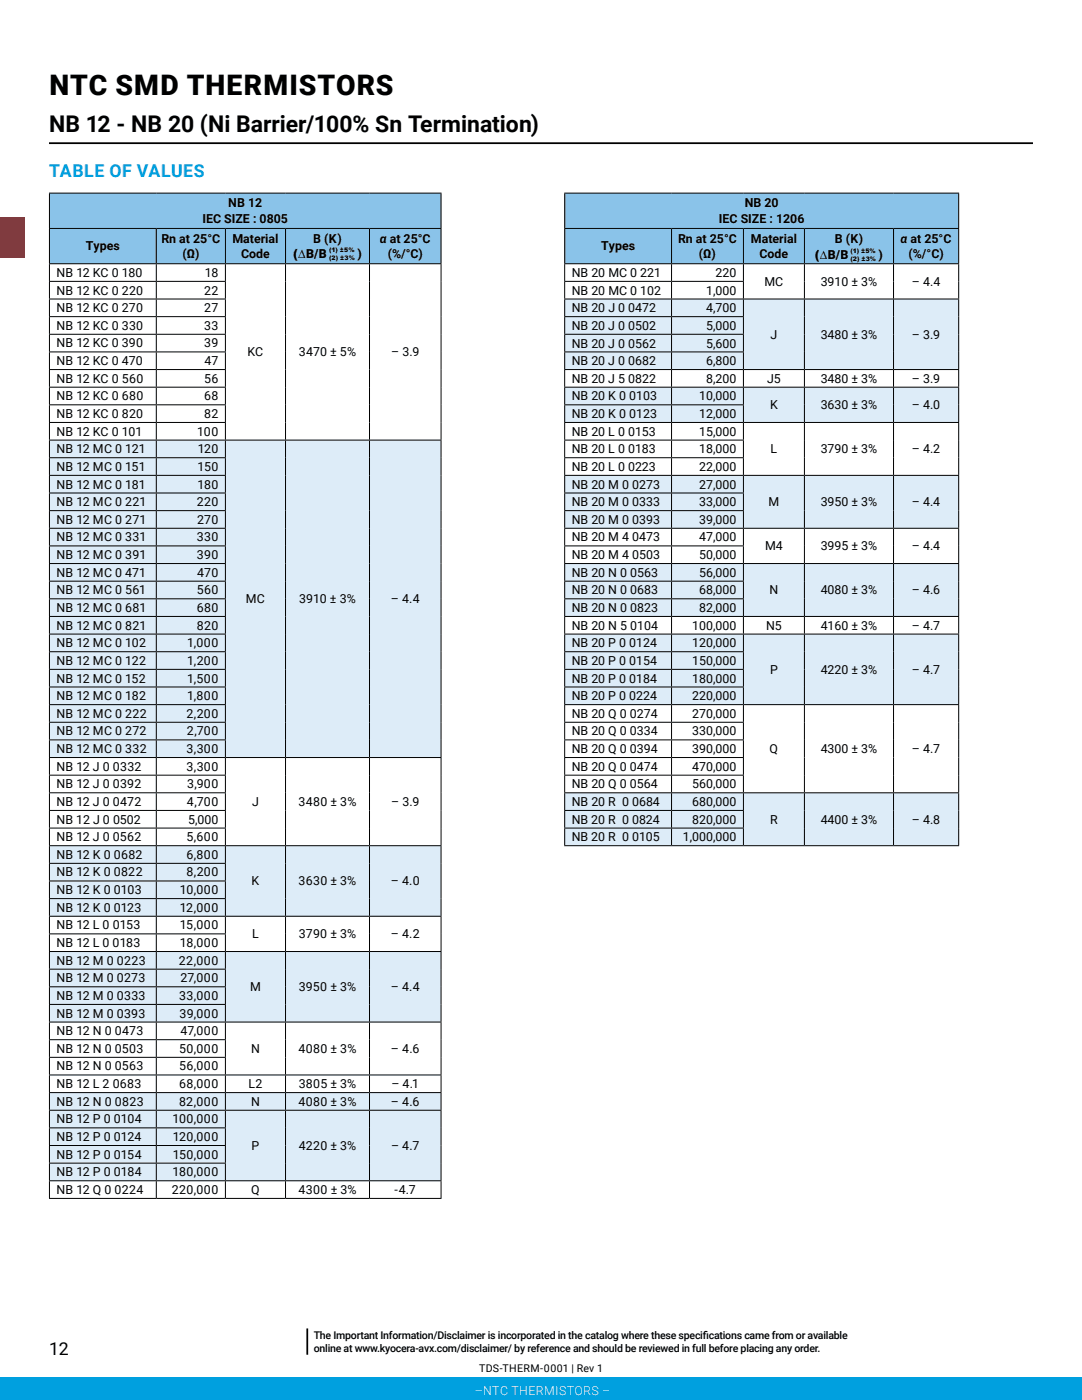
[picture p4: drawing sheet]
<svg xmlns="http://www.w3.org/2000/svg" width="216mm" height="279mm" viewBox="0 0 216 279" stroke-linecap="round" stroke-linejoin="round" font-family="sans-serif">
<defs><g id="words">
<text font-size="5.6" x="9.9" y="19">NTC SMD THERMISTORS</text>
<text font-size="4.6" x="9.8" y="26.4">NB 12 - NB 20 (Ni Barrier/100% Sn Termination)</text>
<text font-size="3.5" fill="#00a0df" x="9.8" y="35.3">TABLE OF VALUES</text>
<text font-size="3.5" x="9.8" y="270.4">12</text>
<g font-size="2.5">
<text x="45.6" y="41.4">NB 12</text>
<text x="148.6" y="41.4">NB 20</text>
<text x="40.4" y="44.5">IEC SIZE : 0805</text>
<text x="143.5" y="44.5">IEC SIZE : 1206</text>
<text x="17.1" y="50">Types</text>
<text x="32.2" y="48.4">Rn at 25°C</text>
<text x="36.4" y="51.6">(Ω)</text>
<text x="46.4" y="48.4">Material</text>
<text x="48.1" y="51.6">Code</text>
<text x="58.5" y="51.5">(∆B/B</text>
<text x="62.5" y="48.4">B (K)</text>
<text x="71.3" y="51.5">)</text>
<text x="75.8" y="48.4">α at 25°C</text>
<text x="77.4" y="51.6">(%/°C)</text>
<text x="120" y="50">Types</text>
<text x="135.3" y="48.4">Rn at 25°C</text>
<text x="139.5" y="51.6">(Ω)</text>
<text x="149.8" y="48.4">Material</text>
<text x="151.6" y="51.6">Code</text>
<text x="162.6" y="51.7">(∆B/B</text>
<text x="166.6" y="48.5">B (K)</text>
<text x="175.3" y="51.7">)</text>
<text x="179.7" y="48.4">α at 25°C</text>
<text x="181.3" y="51.6">(%/°C)</text>
<text x="11.3" y="58.8">NB 12 KC 0 220</text>
<text x="11.3" y="55.3">NB 12 KC 0 180</text>
<text x="40.7" y="58.8">22</text>
<text x="40.9" y="55.3">18</text>
<text x="114.1" y="55.3">NB 20 MC 0 221</text>
<text x="114.1" y="58.8">NB 20 MC 0 102</text>
<text x="140.9" y="58.8">1,000</text>
<text x="142.8" y="55.3">220</text>
<text x="152.5" y="57">MC</text>
<text x="163.8" y="57">3910 ± 3%</text>
<text x="182" y="57">– 4.4</text>
<text x="11.3" y="62.3">NB 12 KC 0 270</text>
<text x="11.3" y="65.8">NB 12 KC 0 330</text>
<text x="40.7" y="65.8">33</text>
<text x="40.7" y="62.3">27</text>
<text x="114.1" y="65.8">NB 20 J 0 0502</text>
<text x="114.1" y="62.3">NB 20 J 0 0472</text>
<text x="140.9" y="65.8">5,000</text>
<text x="140.9" y="62.3">4,700</text>
<text x="11.3" y="69.4">NB 12 KC 0 390</text>
<text x="40.7" y="69.4">39</text>
<text x="49.4" y="71.1">KC</text>
<text x="59.6" y="71.1">3470 ± 5%</text>
<text x="78.1" y="71.1">– 3.9</text>
<text x="114.1" y="69.4">NB 20 J 0 0562</text>
<text x="140.9" y="69.4">5,600</text>
<text x="153.7" y="67.6">J</text>
<text x="163.8" y="67.6">3480 ± 3%</text>
<text x="182" y="67.6">– 3.9</text>
<text x="11.3" y="72.9">NB 12 KC 0 470</text>
<text x="11.3" y="76.4">NB 12 KC 0 560</text>
<text x="40.7" y="76.4">56</text>
<text x="40.8" y="72.9">47</text>
<text x="114.1" y="72.9">NB 20 J 0 0682</text>
<text x="114.1" y="76.4">NB 20 J 5 0822</text>
<text x="140.9" y="72.9">6,800</text>
<text x="140.9" y="76.4">8,200</text>
<text x="153" y="76.4">J5</text>
<text x="163.8" y="76.4">3480 ± 3%</text>
<text x="182" y="76.4">– 3.9</text>
<text x="11.3" y="79.9">NB 12 KC 0 680</text>
<text x="11.3" y="83.4">NB 12 KC 0 820</text>
<text x="40.7" y="79.9">68</text>
<text x="40.7" y="83.4">82</text>
<text x="114.1" y="83.4">NB 20 K 0 0123</text>
<text x="114.1" y="79.9">NB 20 K 0 0103</text>
<text x="139.5" y="79.9">10,000</text>
<text x="139.5" y="83.4">12,000</text>
<text x="153.7" y="81.7">K</text>
<text x="163.8" y="81.7">3630 ± 3%</text>
<text x="182" y="81.7">– 4.0</text>
<text x="11.3" y="86.9">NB 12 KC 0 101</text>
<text x="39.4" y="86.9">100</text>
<text x="114.1" y="87">NB 20 L 0 0153</text>
<text x="139.5" y="87">15,000</text>
<text x="11.3" y="90.5">NB 12 MC 0 121</text>
<text x="11.3" y="94">NB 12 MC 0 151</text>
<text x="39.4" y="94">150</text>
<text x="39.5" y="90.5">120</text>
<text x="114.1" y="90.5">NB 20 L 0 0183</text>
<text x="114.1" y="94">NB 20 L 0 0223</text>
<text x="139.5" y="90.5">18,000</text>
<text x="139.5" y="94">22,000</text>
<text x="153.8" y="90.5">L</text>
<text x="163.8" y="90.5">3790 ± 3%</text>
<text x="182" y="90.5">– 4.2</text>
<text x="11.3" y="97.5">NB 12 MC 0 181</text>
<text x="11.3" y="101">NB 12 MC 0 221</text>
<text x="39.3" y="101">220</text>
<text x="39.4" y="97.5">180</text>
<text x="114.1" y="97.5">NB 20 M 0 0273</text>
<text x="114.1" y="101">NB 20 M 0 0333</text>
<text x="139.5" y="97.5">27,000</text>
<text x="139.5" y="101">33,000</text>
<text x="153.3" y="101">M</text>
<text x="163.8" y="101">3950 ± 3%</text>
<text x="182" y="101">– 4.4</text>
<text x="11.3" y="104.5">NB 12 MC 0 271</text>
<text x="39.3" y="104.5">270</text>
<text x="114.1" y="104.5">NB 20 M 0 0393</text>
<text x="139.5" y="104.5">39,000</text>
<text x="11.3" y="108.1">NB 12 MC 0 331</text>
<text x="11.3" y="111.6">NB 12 MC 0 391</text>
<text x="39.3" y="108.1">330</text>
<text x="39.3" y="111.6">390</text>
<text x="114.1" y="108.1">NB 20 M 4 0473</text>
<text x="114.1" y="111.6">NB 20 M 4 0503</text>
<text x="139.5" y="108.1">47,000</text>
<text x="139.5" y="111.6">50,000</text>
<text x="152.7" y="109.8">M4</text>
<text x="163.8" y="109.8">3995 ± 3%</text>
<text x="182" y="109.8">– 4.4</text>
<text x="11.3" y="115.1">NB 12 MC 0 471</text>
<text x="11.3" y="118.6">NB 12 MC 0 561</text>
<text x="39.3" y="118.6">560</text>
<text x="39.4" y="115.1">470</text>
<text x="114.1" y="115.1">NB 20 N 0 0563</text>
<text x="114.1" y="118.6">NB 20 N 0 0683</text>
<text x="139.5" y="115.1">56,000</text>
<text x="139.5" y="118.6">68,000</text>
<text x="153.5" y="118.6">N</text>
<text x="163.8" y="118.6">4080 ± 3%</text>
<text x="182" y="118.6">– 4.6</text>
<text x="11.3" y="122.1">NB 12 MC 0 681</text>
<text x="11.3" y="125.7">NB 12 MC 0 821</text>
<text x="39.3" y="122.1">680</text>
<text x="39.3" y="125.7">820</text>
<text x="49.1" y="120.4">MC</text>
<text x="59.7" y="120.4">3910 ± 3%</text>
<text x="78" y="120.4">– 4.4</text>
<text x="114.1" y="122.1">NB 20 N 0 0823</text>
<text x="114.1" y="125.7">NB 20 N 5 0104</text>
<text x="138.1" y="125.7">100,000</text>
<text x="139.5" y="122.1">82,000</text>
<text x="152.9" y="125.7">N5</text>
<text x="163.8" y="125.7">4160 ± 3%</text>
<text x="182" y="125.7">– 4.7</text>
<text x="11.3" y="129.2">NB 12 MC 0 102</text>
<text x="37.3" y="129.2">1,000</text>
<text x="114.1" y="129.2">NB 20 P 0 0124</text>
<text x="138.1" y="129.2">120,000</text>
<text x="11.3" y="132.7">NB 12 MC 0 122</text>
<text x="11.3" y="136.2">NB 12 MC 0 152</text>
<text x="37.3" y="136.2">1,500</text>
<text x="37.3" y="132.7">1,200</text>
<text x="114.1" y="132.7">NB 20 P 0 0154</text>
<text x="114.1" y="136.2">NB 20 P 0 0184</text>
<text x="138.1" y="132.7">150,000</text>
<text x="138.1" y="136.2">180,000</text>
<text x="153.6" y="134.5">P</text>
<text x="163.8" y="134.5">4220 ± 3%</text>
<text x="182" y="134.5">– 4.7</text>
<text x="11.3" y="139.7">NB 12 MC 0 182</text>
<text x="11.3" y="143.2">NB 12 MC 0 222</text>
<text x="37.2" y="143.2">2,200</text>
<text x="37.3" y="139.7">1,800</text>
<text x="114.1" y="139.7">NB 20 P 0 0224</text>
<text x="114.1" y="143.3">NB 20 Q 0 0274</text>
<text x="138.1" y="139.7">220,000</text>
<text x="138.1" y="143.3">270,000</text>
<text x="11.3" y="146.8">NB 12 MC 0 272</text>
<text x="37.3" y="146.8">2,700</text>
<text x="114.1" y="146.8">NB 20 Q 0 0334</text>
<text x="138.1" y="146.8">330,000</text>
<text x="11.3" y="150.3">NB 12 MC 0 332</text>
<text x="11.3" y="153.8">NB 12 J 0 0332</text>
<text x="37.2" y="150.3">3,300</text>
<text x="37.2" y="153.8">3,300</text>
<text x="114.1" y="150.3">NB 20 Q 0 0394</text>
<text x="114.1" y="153.8">NB 20 Q 0 0474</text>
<text x="138.1" y="150.3">390,000</text>
<text x="138.1" y="153.8">470,000</text>
<text x="153.6" y="150.3">Q</text>
<text x="163.8" y="150.3">4300 ± 3%</text>
<text x="182" y="150.3">– 4.7</text>
<text x="11.3" y="157.3">NB 12 J 0 0392</text>
<text x="11.3" y="160.8">NB 12 J 0 0472</text>
<text x="37.3" y="160.8">4,700</text>
<text x="37.3" y="157.3">3,900</text>
<text x="50.3" y="160.8">J</text>
<text x="59.6" y="160.8">3480 ± 3%</text>
<text x="78.1" y="160.8">– 3.9</text>
<text x="114.1" y="157.3">NB 20 Q 0 0564</text>
<text x="114.1" y="160.9">NB 20 R 0 0684</text>
<text x="138.1" y="157.3">560,000</text>
<text x="138.1" y="160.9">680,000</text>
<text x="11.3" y="164.4">NB 12 J 0 0502</text>
<text x="11.3" y="167.9">NB 12 J 0 0562</text>
<text x="37.2" y="167.9">5,600</text>
<text x="37.5" y="164.4">5,000</text>
<text x="114.1" y="164.4">NB 20 R 0 0824</text>
<text x="114.1" y="167.9">NB 20 R 0 0105</text>
<text x="136.2" y="167.9">1,000,000</text>
<text x="138.1" y="164.4">820,000</text>
<text x="153.7" y="164.4">R</text>
<text x="163.8" y="164.4">4400 ± 3%</text>
<text x="182" y="164.4">– 4.8</text>
<text x="11.3" y="171.4">NB 12 K 0 0682</text>
<text x="37.2" y="171.4">6,800</text>
<text x="11.3" y="174.9">NB 12 K 0 0822</text>
<text x="11.3" y="178.4">NB 12 K 0 0103</text>
<text x="35.9" y="178.4">10,000</text>
<text x="37.2" y="174.9">8,200</text>
<text x="50.2" y="176.7">K</text>
<text x="59.6" y="176.7">3630 ± 3%</text>
<text x="78" y="176.7">– 4.0</text>
<text x="11.3" y="182">NB 12 K 0 0123</text>
<text x="11.3" y="185.5">NB 12 L 0 0153</text>
<text x="35.9" y="182">12,000</text>
<text x="35.9" y="185.5">15,000</text>
<text x="11.3" y="189">NB 12 L 0 0183</text>
<text x="35.9" y="189">18,000</text>
<text x="50.3" y="187.2">L</text>
<text x="59.6" y="187.2">3790 ± 3%</text>
<text x="78" y="187.2">– 4.2</text>
<text x="11.3" y="192.5">NB 12 M 0 0223</text>
<text x="11.3" y="196">NB 12 M 0 0273</text>
<text x="35.7" y="192.5">22,000</text>
<text x="36" y="196">27,000</text>
<text x="49.9" y="197.8">M</text>
<text x="59.6" y="197.8">3950 ± 3%</text>
<text x="78" y="197.8">– 4.4</text>
<text x="11.3" y="199.6">NB 12 M 0 0333</text>
<text x="11.3" y="203.1">NB 12 M 0 0393</text>
<text x="35.7" y="199.6">33,000</text>
<text x="35.8" y="203.1">39,000</text>
<text x="11.3" y="206.6">NB 12 N 0 0473</text>
<text x="36" y="206.6">47,000</text>
<text x="11.3" y="210.1">NB 12 N 0 0503</text>
<text x="11.3" y="213.6">NB 12 N 0 0563</text>
<text x="35.7" y="213.6">56,000</text>
<text x="35.7" y="210.1">50,000</text>
<text x="50.1" y="210.1">N</text>
<text x="59.6" y="210.1">4080 ± 3%</text>
<text x="78" y="210.1">– 4.6</text>
<text x="11.3" y="217.1">NB 12 L 2 0683</text>
<text x="11.3" y="220.7">NB 12 N 0 0823</text>
<text x="35.7" y="217.1">68,000</text>
<text x="35.7" y="220.7">82,000</text>
<text x="49.6" y="217.1">L2</text>
<text x="50.1" y="220.7">N</text>
<text x="59.6" y="220.7">4080 ± 3%</text>
<text x="59.6" y="217.1">3805 ± 3%</text>
<text x="78" y="220.7">– 4.6</text>
<text x="78.1" y="217.1">– 4.1</text>
<text x="11.3" y="224.2">NB 12 P 0 0104</text>
<text x="11.3" y="227.7">NB 12 P 0 0124</text>
<text x="34.4" y="224.2">100,000</text>
<text x="34.5" y="227.7">120,000</text>
<text x="11.3" y="231.2">NB 12 P 0 0154</text>
<text x="34.5" y="231.2">150,000</text>
<text x="50.2" y="229.5">P</text>
<text x="59.6" y="229.5">4220 ± 3%</text>
<text x="78" y="229.5">– 4.7</text>
<text x="11.3" y="234.7">NB 12 P 0 0184</text>
<text x="11.3" y="238.3">NB 12 Q 0 0224</text>
<text x="34.3" y="238.3">220,000</text>
<text x="34.4" y="234.7">180,000</text>
<text x="50.1" y="238.3">Q</text>
<text x="59.5" y="238.3">4300 ± 3%</text>
<text x="78.7" y="238.3">-4.7</text>
</g>
<text font-size="2.5" fill="#fff" x="94.7" y="278.4">–NTC THERMISTORS –</text>
<g font-size="2.1">
<text x="62.6" y="267.2">The Important Information/Disclaimer is incorporated in the catalog where these specif</text>
<text x="62.6" y="269.8">online at www.kyocera-avx.com/disclaimer/ by reference and should be reviewed in full before placing any order.</text>
<text x="140.2" y="267.2">ications came from or available</text>
<text x="95.6" y="273.8">TDS-THERM-0001 | Rev 1</text>
</g>
<g font-size="1.2">
<text x="65.7" y="50.4">(1) ±5%</text>
<text x="65.7" y="51.8">(2) ±3%</text>
<text x="169.7" y="50.5">(1) ±5%</text>
<text x="169.7" y="52">(2) ±3%</text>
</g>
</g></defs>
<path d="M9.8 28.6h196.3" fill="none" stroke="#000" stroke-width=".35"/>
<path d="M0 274.9h215.9v4.5h-215.9z" fill="#00a0df"/>
<path d="M61.3 265.1v5.3" fill="none" stroke="#000" stroke-width=".35"/>
<path d="M-.1 43.3h5v8.1h-5z" fill="#ef3a41"/>
<path d="M9.9 38.5h78.1v7.1h-78.1zM9.9 45.6h21.3v7h-21.3zM31.2 45.6h13.8v7h-13.8zM45 45.6h12v7h-12zM57 45.6h16.7v7h-16.7zM73.7 45.6h14.3v7h-14.3z" fill="#8ac3e9"/>
<g fill="#ddecf8">
<path d="M9.9 87.8h21.3v3.6h-21.3zM31.2 87.8h13.8v3.6h-13.8zM45 87.8h12v63.4h-12zM57 87.8h16.7v63.4h-16.7zM73.7 87.8h14.3v63.4h-14.3zM9.9 94.9h21.3v3.5h-21.3zM31.2 94.9h13.8v3.5h-13.8zM9.9 101.9h21.3v3.5h-21.3zM31.2 101.9h13.8v3.5h-13.8zM9.9 108.9h21.3v3.6h-21.3zM31.2 108.9h13.8v3.6h-13.8zM9.9 116h21.3v3.5h-21.3zM31.2 116h13.8v3.5h-13.8zM9.9 123h21.3v3.5h-21.3zM31.2 123h13.8v3.5h-13.8zM9.9 130.1h21.3v3.5h-21.3zM31.2 130.1h13.8v3.5h-13.8zM9.9 137.1h21.3v3.5h-21.3zM31.2 137.1h13.8v3.5h-13.8zM9.9 144.1h21.3v3.6h-21.3zM31.2 144.1h13.8v3.6h-13.8zM9.9 172.3h21.3v3.5h-21.3zM31.2 172.3h13.8v3.5h-13.8zM9.9 179.3h21.3v3.6h-21.3zM31.2 179.3h13.8v3.6h-13.8zM9.9 193.4h21.3v3.5h-21.3zM31.2 193.4h13.8v3.5h-13.8zM9.9 200.5h21.3v3.5h-21.3zM31.2 200.5h13.8v3.5h-13.8zM9.9 221.6h21.3v3.5h-21.3zM31.2 221.6h13.8v3.5h-13.8zM45 221.6h12v14h-12zM57 221.6h16.7v14h-16.7zM73.7 221.6h14.3v14h-14.3zM9.9 228.6h21.3v3.5h-21.3zM31.2 228.6h13.8v3.5h-13.8z"/>
<path d="M9.9 91.4h21.3v3.5h-21.3zM31.2 91.4h13.8v3.5h-13.8zM9.9 98.4h21.3v3.5h-21.3zM31.2 98.4h13.8v3.5h-13.8zM9.9 105.4h21.3v3.5h-21.3zM31.2 105.4h13.8v3.5h-13.8zM9.9 112.5h21.3v3.5h-21.3zM31.2 112.5h13.8v3.5h-13.8zM9.9 119.5h21.3v3.5h-21.3zM31.2 119.5h13.8v3.5h-13.8zM9.9 126.5h21.3v3.6h-21.3zM31.2 126.5h13.8v3.6h-13.8zM9.9 133.6h21.3v3.5h-21.3zM31.2 133.6h13.8v3.5h-13.8zM9.9 140.6h21.3v3.5h-21.3zM31.2 140.6h13.8v3.5h-13.8zM9.9 147.7h21.3v3.5h-21.3zM31.2 147.7h13.8v3.5h-13.8zM9.9 168.8h21.3v3.5h-21.3zM31.2 168.8h13.8v3.5h-13.8zM45 168.8h12v14.1h-12zM57 168.8h16.7v14.1h-16.7zM73.7 168.8h14.3v14.1h-14.3zM9.9 175.8h21.3v3.5h-21.3zM31.2 175.8h13.8v3.5h-13.8zM9.9 189.9h21.3v3.5h-21.3zM31.2 189.9h13.8v3.5h-13.8zM45 189.9h12v14.1h-12zM57 189.9h16.7v14.1h-16.7zM73.7 189.9h14.3v14.1h-14.3zM9.9 196.9h21.3v3.6h-21.3zM31.2 196.9h13.8v3.6h-13.8zM9.9 218.1h21.3v3.5h-21.3zM31.2 218.1h13.8v3.5h-13.8zM45 218.1h12v3.5h-12zM57 218.1h16.7v3.5h-16.7zM73.7 218.1h14.3v3.5h-14.3zM9.9 225.1h21.3v3.5h-21.3zM31.2 225.1h13.8v3.5h-13.8zM9.9 232.1h21.3v3.6h-21.3zM31.2 232.1h13.8v3.6h-13.8z"/>
</g>
<g fill="none" stroke="#000" stroke-width=".2">
<path d="M9.8 38.5h78.3M9.9 38.6v6.9M88 38.6v6.9M9.8 45.6h78.3M9.8 52.6h78.3M9.8 56.2h35.3M9.8 59.7h35.3M9.9 45.7v6.8M9.9 52.7v3.4M9.9 56.2v3.4M9.9 59.8v3.3M31.2 45.7v6.8"/>
<path d="M31.2 52.7v3.4M31.2 56.2v3.4M31.2 59.8v3.3M45 45.7v6.8M45 52.7v3.4M45 56.2v3.4M45 59.8v3.3M57 45.7v6.8M57 52.7v35M73.7 45.7v6.8M73.7 52.7v35M88 45.7v6.8"/>
<path d="M88 52.7v35M9.8 63.2h35.3M9.8 66.7h35.3M9.8 70.2h35.3M9.8 73.8h35.3M9.8 77.3h35.3M9.9 63.3v3.3M9.9 66.8v3.3M9.9 70.3v3.4M9.9 73.8v3.4M9.9 77.4v3.3M31.2 63.3v3.3"/>
<path d="M31.2 66.8v3.3M31.2 70.3v3.4M31.2 73.8v3.4M31.2 77.4v3.3M45 63.3v3.3M45 66.8v3.3M45 70.3v3.4M45 73.8v3.4M45 77.4v3.3M9.8 87.8h78.3M9.8 80.8h35.3M9.8 84.3h35.3"/>
<path d="M9.8 91.4h35.3M9.8 94.9h35.3M9.8 98.4h35.3M9.9 80.9v3.3M9.9 84.4v3.3M9.9 87.9v3.4M9.9 91.4v3.4M9.9 95v3.3M9.9 98.5v3.3M31.2 80.9v3.3M31.2 84.4v3.3M31.2 87.9v3.4"/>
<path d="M31.2 91.4v3.4M31.2 95v3.3M31.2 98.5v3.3M45 80.9v3.3M45 84.4v3.3M45 87.9v3.4M45 91.4v3.4M45 95v3.3M45 98.5v3.3M57 87.9v63.2M73.7 87.9v63.2M88 87.9v63.2"/>
<path d="M9.8 101.9h35.3M9.8 105.4h35.3M9.8 108.9h35.3M9.8 112.5h35.3M9.8 116h35.3M9.8 119.5h35.3M9.9 102v3.3M9.9 105.5v3.4M9.9 109v3.4M9.9 112.6v3.3M9.9 116.1v3.3M9.9 119.6v3.3"/>
<path d="M31.2 102v3.3M31.2 105.5v3.4M31.2 109v3.4M31.2 112.6v3.3M31.2 116.1v3.3M31.2 119.6v3.3M45 102v3.3M45 105.5v3.4M45 109v3.4M45 112.6v3.3M45 116.1v3.3M45 119.6v3.3"/>
<path d="M9.8 123h35.3M9.8 126.5h35.3M9.8 130.1h35.3M9.8 133.6h35.3M9.8 137.1h35.3M9.9 123.1v3.4M9.9 126.6v3.4M9.9 130.2v3.3M9.9 133.7v3.3M9.9 137.2v3.3M31.2 123.1v3.4M31.2 126.6v3.4"/>
<path d="M31.2 130.2v3.3M31.2 133.7v3.3M31.2 137.2v3.3M45 123.1v3.4M45 126.6v3.4M45 130.2v3.3M45 133.7v3.3M45 137.2v3.3M9.8 151.2h78.3M9.8 140.6h35.3M9.8 144.1h35.3M9.8 147.7h35.3"/>
<path d="M9.8 154.7h35.3M9.8 158.2h35.3M9.9 140.7v3.4M9.9 144.2v3.4M9.9 147.8v3.3M9.9 151.3v3.3M9.9 154.8v3.3M9.9 158.3v3.4M31.2 140.7v3.4M31.2 144.2v3.4M31.2 147.8v3.3M31.2 151.3v3.3"/>
<path d="M31.2 154.8v3.3M31.2 158.3v3.4M45 140.7v3.4M45 144.2v3.4M45 147.8v3.3M45 151.3v3.3M45 154.8v3.3M45 158.3v3.4M57 151.3v17.4M73.7 151.3v17.4M88 151.3v17.4M9.8 168.8h78.3"/>
<path d="M9.8 161.7h35.3M9.8 165.3h35.3M9.8 172.3h35.3M9.8 175.8h35.3M9.8 179.3h35.3M9.9 161.8v3.4M9.9 165.3v3.4M9.9 168.9v3.3M9.9 172.4v3.3M9.9 175.9v3.3M9.9 179.4v3.4M31.2 161.8v3.4"/>
<path d="M31.2 165.3v3.4M31.2 168.9v3.3M31.2 172.4v3.3M31.2 175.9v3.3M31.2 179.4v3.4M45 161.8v3.4M45 165.3v3.4M45 168.9v3.3M45 172.4v3.3M45 175.9v3.3M45 179.4v3.4M57 168.9v13.9"/>
<path d="M73.7 168.9v13.9M88 168.9v13.9M9.8 182.9h78.3M9.8 189.9h78.3M9.8 186.4h35.3M9.8 193.4h35.3M9.8 196.9h35.3M9.9 182.9v3.4M9.9 186.5v3.3M9.9 190v3.3M9.9 193.5v3.3M9.9 197v3.4"/>
<path d="M31.2 182.9v3.4M31.2 186.5v3.3M31.2 190v3.3M31.2 193.5v3.3M31.2 197v3.4M45 182.9v3.4M45 186.5v3.3M45 190v3.3M45 193.5v3.3M45 197v3.4M57 182.9v6.9M57 190v13.9"/>
<path d="M73.7 182.9v6.9M73.7 190v13.9M88 182.9v6.9M88 190v13.9M9.8 204h78.3M9.8 214.5h78.3M9.8 218.1h78.3M9.8 200.5h35.3M9.8 207.5h35.3M9.8 211h35.3M9.9 200.5v3.4M9.9 204.1v3.3"/>
<path d="M9.9 207.6v3.3M9.9 211.1v3.3M9.9 214.6v3.4M9.9 218.1v3.4M31.2 200.5v3.4M31.2 204.1v3.3M31.2 207.6v3.3M31.2 211.1v3.3M31.2 214.6v3.4M31.2 218.1v3.4M45 200.5v3.4M45 204.1v3.3"/>
<path d="M45 207.6v3.3M45 211.1v3.3M45 214.6v3.4M45 218.1v3.4M57 204.1v10.3M57 214.6v3.4M57 218.1v3.4M73.7 204.1v10.3M73.7 214.6v3.4M73.7 218.1v3.4M88 204.1v10.3M88 214.6v3.4"/>
<path d="M88 218.1v3.4M9.8 221.6h78.3M9.8 235.7h78.3M9.8 239.2h78.3M9.8 225.1h35.3M9.8 228.6h35.3M9.8 232.1h35.3M9.9 221.7v3.3M9.9 225.2v3.3M9.9 228.7v3.3M9.9 232.2v3.4M9.9 235.7v3.4"/>
<path d="M31.2 221.7v3.3M31.2 225.2v3.3M31.2 228.7v3.3M31.2 232.2v3.4M31.2 235.7v3.4M45 221.7v3.3M45 225.2v3.3M45 228.7v3.3M45 232.2v3.4M45 235.7v3.4M57 221.7v13.9M57 235.7v3.4"/>
<path d="M73.7 221.7v13.9M73.7 235.7v3.4M88 221.7v13.9M88 235.7v3.4"/>
</g>
<path d="M112.7 38.5h78.6v7.1h-78.6zM112.7 45.6h21.3v7h-21.3zM134 45.6h14.3v7h-14.3zM148.3 45.6h12.2v7h-12.2zM160.5 45.6h17.8v7h-17.8zM178.3 45.6h13v7h-13z" fill="#8ac3e9"/>
<g fill="#ddecf8">
<path d="M112.7 59.7h21.3v3.5h-21.3zM134 59.7h14.3v3.5h-14.3zM148.3 59.7h12.2v14.1h-12.2zM160.5 59.7h17.8v14.1h-17.8zM178.3 59.7h13v14.1h-13zM112.7 66.7h21.3v3.5h-21.3zM134 66.7h14.3v3.5h-14.3zM112.7 80.8h21.3v3.5h-21.3zM134 80.8h14.3v3.5h-14.3zM112.7 94.9h21.3v3.5h-21.3zM134 94.9h14.3v3.5h-14.3zM148.3 94.9h12.2v10.5h-12.2zM160.5 94.9h17.8v10.5h-17.8zM178.3 94.9h13v10.5h-13zM112.7 101.9h21.3v3.5h-21.3zM134 101.9h14.3v3.5h-14.3zM112.7 116h21.3v3.5h-21.3zM134 116h14.3v3.5h-14.3zM112.7 130.1h21.3v3.5h-21.3zM134 130.1h14.3v3.5h-14.3zM112.7 137.1h21.3v3.5h-21.3zM134 137.1h14.3v3.5h-14.3zM112.7 158.2h21.3v3.5h-21.3zM134 158.2h14.3v3.5h-14.3zM148.3 158.2h12.2v10.6h-12.2zM160.5 158.2h17.8v10.6h-17.8zM178.3 158.2h13v10.6h-13zM112.7 165.3h21.3v3.5h-21.3zM134 165.3h14.3v3.5h-14.3z"/>
<path d="M112.7 63.2h21.3v3.5h-21.3zM134 63.2h14.3v3.5h-14.3zM112.7 70.2h21.3v3.6h-21.3zM134 70.2h14.3v3.6h-14.3zM112.7 77.3h21.3v3.5h-21.3zM134 77.3h14.3v3.5h-14.3zM148.3 77.3h12.2v7h-12.2zM160.5 77.3h17.8v7h-17.8zM178.3 77.3h13v7h-13zM112.7 98.4h21.3v3.5h-21.3zM134 98.4h14.3v3.5h-14.3zM112.7 112.5h21.3v3.5h-21.3zM134 112.5h14.3v3.5h-14.3zM148.3 112.5h12.2v10.5h-12.2zM160.5 112.5h17.8v10.5h-17.8zM178.3 112.5h13v10.5h-13zM112.7 119.5h21.3v3.5h-21.3zM134 119.5h14.3v3.5h-14.3zM112.7 126.5h21.3v3.6h-21.3zM134 126.5h14.3v3.6h-14.3zM148.3 126.5h12.2v14.1h-12.2zM160.5 126.5h17.8v14.1h-17.8zM178.3 126.5h13v14.1h-13zM112.7 133.6h21.3v3.5h-21.3zM134 133.6h14.3v3.5h-14.3zM112.7 161.7h21.3v3.6h-21.3zM134 161.7h14.3v3.6h-14.3z"/>
</g>
<g fill="none" stroke="#000" stroke-width=".2">
<path d="M112.6 38.5h78.8M112.7 38.6v6.9M191.3 38.6v6.9M112.6 45.6h78.8M112.6 52.6h78.8M112.6 59.7h78.8M112.6 56.2h35.8M112.7 45.7v6.8M112.7 52.7v3.4M112.7 56.2v3.4M112.7 59.8v3.3M134 45.7v6.8"/>
<path d="M134 52.7v3.4M134 56.2v3.4M134 59.8v3.3M148.3 45.7v6.8M148.3 52.7v3.4M148.3 56.2v3.4M148.3 59.8v3.3M160.5 45.7v6.8M160.5 52.7v6.9M160.5 59.8v13.9M178.3 45.7v6.8M178.3 52.7v6.9"/>
<path d="M178.3 59.8v13.9M191.3 45.7v6.8M191.3 52.7v6.9M191.3 59.8v13.9M112.6 73.8h78.8M112.6 77.3h78.8M112.6 63.2h35.8M112.6 66.7h35.8M112.6 70.2h35.8M112.7 63.3v3.3M112.7 66.8v3.3M112.7 70.3v3.4"/>
<path d="M112.7 73.8v3.4M112.7 77.4v3.3M134 63.3v3.3M134 66.8v3.3M134 70.3v3.4M134 73.8v3.4M134 77.4v3.3M148.3 63.3v3.3M148.3 66.8v3.3M148.3 70.3v3.4M148.3 73.8v3.4M148.3 77.4v3.3"/>
<path d="M160.5 73.8v3.4M160.5 77.4v6.8M178.3 73.8v3.4M178.3 77.4v6.8M191.3 73.8v3.4M191.3 77.4v6.8M112.6 84.3h78.8M112.6 94.9h78.8M112.6 80.8h35.8M112.6 87.8h35.8M112.6 91.4h35.8M112.6 98.4h35.8"/>
<path d="M112.7 80.9v3.3M112.7 84.4v3.3M112.7 87.9v3.4M112.7 91.4v3.4M112.7 95v3.3M112.7 98.5v3.3M134 80.9v3.3M134 84.4v3.3M134 87.9v3.4M134 91.4v3.4M134 95v3.3M134 98.5v3.3"/>
<path d="M148.3 80.9v3.3M148.3 84.4v3.3M148.3 87.9v3.4M148.3 91.4v3.4M148.3 95v3.3M148.3 98.5v3.3M160.5 84.4v10.4M160.5 95v10.3M178.3 84.4v10.4M178.3 95v10.3M191.3 84.4v10.4M191.3 95v10.3"/>
<path d="M112.6 112.5h78.8M112.6 105.4h78.8M112.6 101.9h35.8M112.6 108.9h35.8M112.6 116h35.8M112.6 119.5h35.8M112.7 102v3.3M112.7 105.5v3.4M112.7 109v3.4M112.7 112.6v3.3M112.7 116.1v3.3M112.7 119.6v3.3"/>
<path d="M134 102v3.3M134 105.5v3.4M134 109v3.4M134 112.6v3.3M134 116.1v3.3M134 119.6v3.3M148.3 102v3.3M148.3 105.5v3.4M148.3 109v3.4M148.3 112.6v3.3M148.3 116.1v3.3M148.3 119.6v3.3"/>
<path d="M160.5 105.5v6.9M160.5 112.6v10.3M178.3 105.5v6.9M178.3 112.6v10.3M191.3 105.5v6.9M191.3 112.6v10.3M112.6 123h78.8M112.6 126.5h78.8M112.6 130.1h35.8M112.6 133.6h35.8M112.6 137.1h35.8M112.7 123.1v3.4"/>
<path d="M112.7 126.6v3.4M112.7 130.2v3.3M112.7 133.7v3.3M112.7 137.2v3.3M134 123.1v3.4M134 126.6v3.4M134 130.2v3.3M134 133.7v3.3M134 137.2v3.3M148.3 123.1v3.4M148.3 126.6v3.4M148.3 130.2v3.3"/>
<path d="M148.3 133.7v3.3M148.3 137.2v3.3M160.5 123.1v3.4M160.5 126.6v13.9M178.3 123.1v3.4M178.3 126.6v13.9M191.3 123.1v3.4M191.3 126.6v13.9M112.6 140.6h78.8M112.6 158.2h78.8M112.6 144.1h35.8M112.6 147.7h35.8"/>
<path d="M112.6 151.2h35.8M112.6 154.7h35.8M112.7 140.7v3.4M112.7 144.2v3.4M112.7 147.8v3.3M112.7 151.3v3.3M112.7 154.8v3.3M112.7 158.3v3.4M134 140.7v3.4M134 144.2v3.4M134 147.8v3.3M134 151.3v3.3"/>
<path d="M134 154.8v3.3M134 158.3v3.4M148.3 140.7v3.4M148.3 144.2v3.4M148.3 147.8v3.3M148.3 151.3v3.3M148.3 154.8v3.3M148.3 158.3v3.4M160.5 140.7v17.4M160.5 158.3v10.4M178.3 140.7v17.4M178.3 158.3v10.4"/>
<path d="M191.3 140.7v17.4M191.3 158.3v10.4M112.6 168.8h78.8M112.6 161.7h35.8M112.6 165.3h35.8M112.7 161.8v3.4M112.7 165.3v3.4M134 161.8v3.4M134 165.3v3.4M148.3 161.8v3.4M148.3 165.3v3.4"/>
</g>
<use href="#words"/>
</svg>
